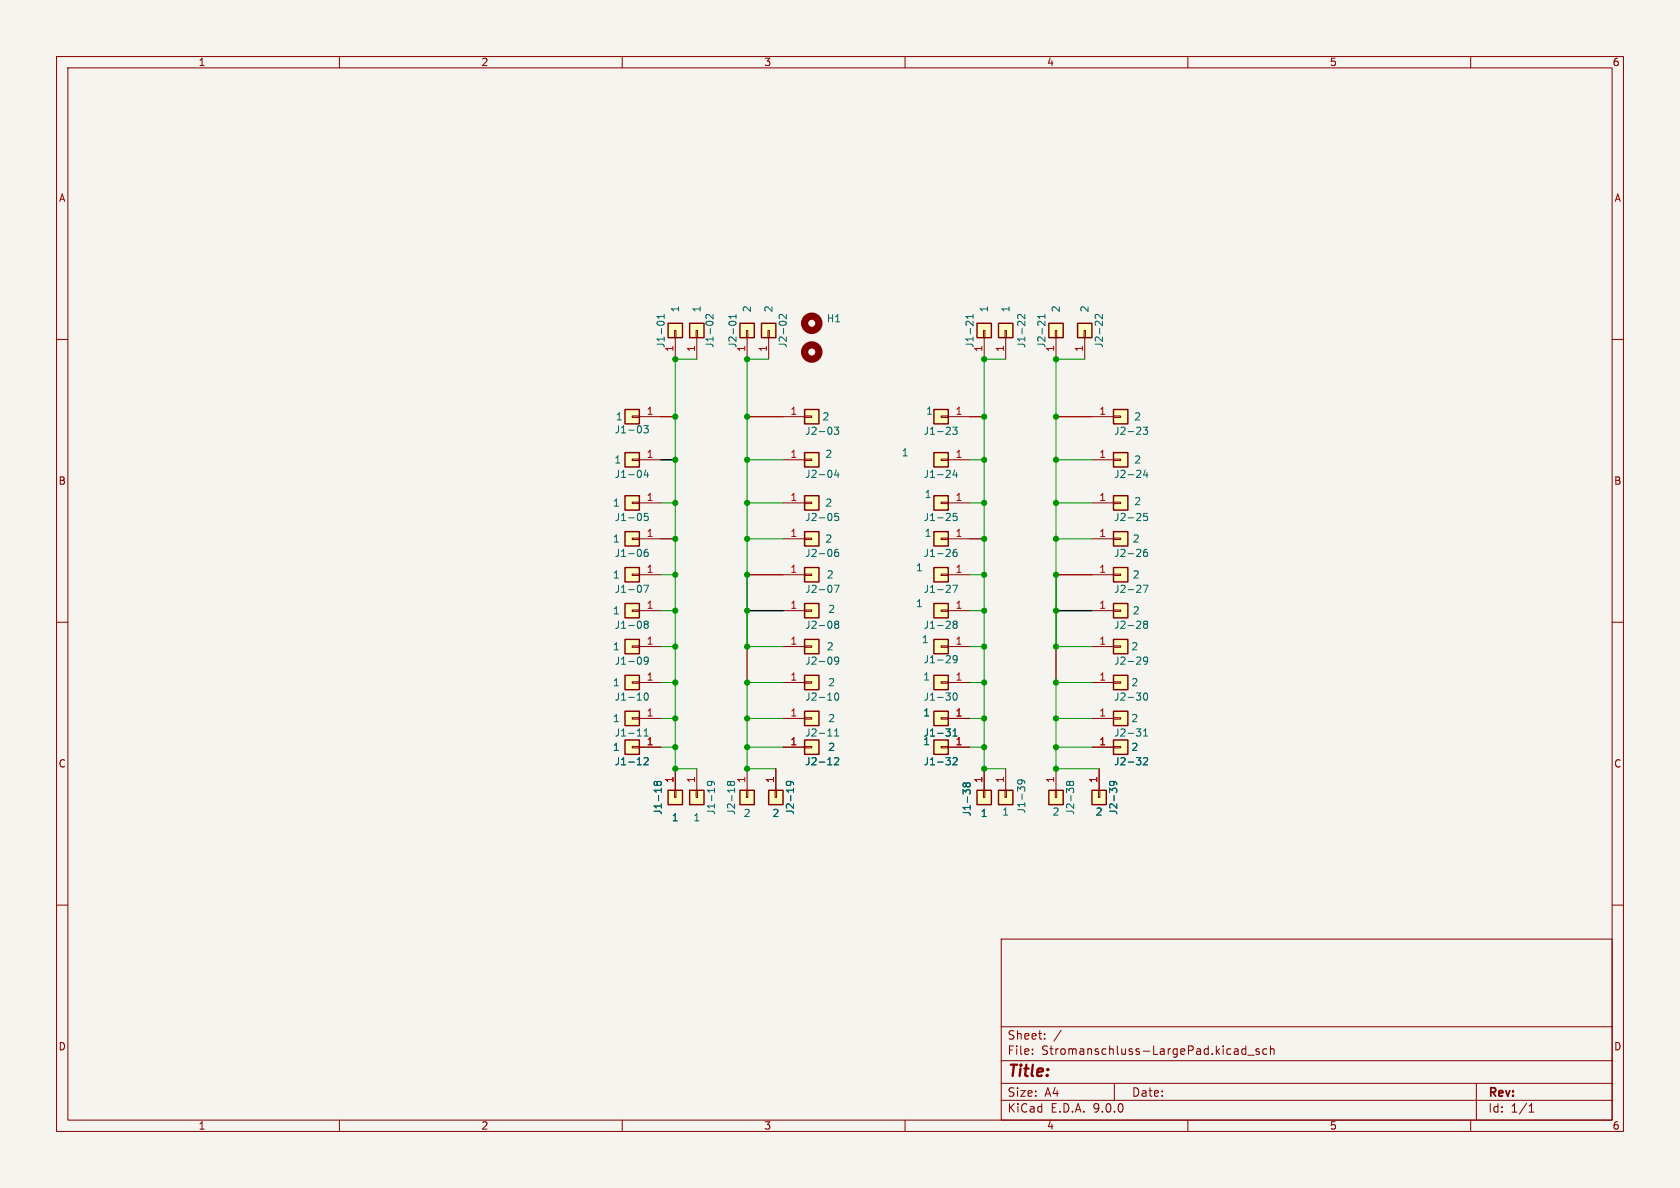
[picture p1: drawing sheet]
<svg xmlns="http://www.w3.org/2000/svg" width="297mm" height="210mm" viewBox="0 0 297 210" stroke-linecap="round" stroke-linejoin="round" font-family="sans-serif">
<defs><g id="words">
<text font-size="2.8" fill="#840000" x="178" y="190.9">Title:</text>
<g font-size="2.1" fill="#840000">
<text x="178" y="184">Sheet:</text>
<text x="178" y="186.7">File:</text>
<text x="184.1" y="186.7">Stromanschluss-LargePad.kicad_sch</text>
<text x="178" y="196.9">KiCad</text>
<text x="178" y="194.1">Size:</text>
<text x="184.7" y="194.1">A4</text>
<text x="185.7" y="196.9">E.D.A.</text>
<text x="193.3" y="196.9">9.0.0</text>
<text x="200" y="194.1">Date:</text>
<text x="263" y="194.3">Rev:</text>
<text x="263" y="196.9">Id:</text>
<text x="267.1" y="196.9">1/1</text>
</g>
<g font-size="1.8" fill="#840000">
<text x="35" y="11.9">1</text>
<text x="85" y="11.9">2</text>
<text x="135" y="11.9">3</text>
<text x="185" y="11.9">4</text>
<text x="235" y="11.9">5</text>
<text x="285" y="11.9">6</text>
<text x="10.3" y="35.9">A</text>
<text x="285.3" y="35.9">A</text>
<text x="10.3" y="85.9">B</text>
<text x="285.3" y="85.9">B</text>
<text x="10.3" y="135.9">C</text>
<text x="285.3" y="135.9">C</text>
<text x="10.3" y="185.9">D</text>
<text x="285.3" y="185.9">D</text>
<text x="35" y="199.9">1</text>
<text x="85" y="199.9">2</text>
<text x="135" y="199.9">3</text>
<text x="185" y="199.9">4</text>
<text x="235" y="199.9">5</text>
<text x="285" y="199.9">6</text>
</g>
<g font-size="1.8" fill="#006464">
<text x="120.2" y="55.3" transform="rotate(-90 120.2 55.3)">1</text>
<text x="124.1" y="55.3" transform="rotate(-90 124.1 55.3)">1</text>
<text x="132.9" y="55.3" transform="rotate(-90 132.9 55.3)">2</text>
<text x="136.8" y="55.3" transform="rotate(-90 136.8 55.3)">2</text>
<text x="146.1" y="57.2">H1</text>
<text x="174.9" y="55.3" transform="rotate(-90 174.9 55.3)">1</text>
<text x="178.7" y="55.3" transform="rotate(-90 178.7 55.3)">1</text>
<text x="187.6" y="55.3" transform="rotate(-90 187.6 55.3)">2</text>
<text x="192.6" y="55.3" transform="rotate(-90 192.6 55.3)">2</text>
<text x="117.7" y="61.6" transform="rotate(-90 117.7 61.6)">J1-01</text>
<text x="119.1" y="62.3" transform="rotate(-90 119.1 62.3)">1</text>
<text x="126.3" y="61.6" transform="rotate(-90 126.3 61.6)">J1-02</text>
<text x="130.4" y="61.6" transform="rotate(-90 130.4 61.6)">J2-01</text>
<text x="131.8" y="62.3" transform="rotate(-90 131.8 62.3)">1</text>
<text x="139.3" y="61.6" transform="rotate(-90 139.3 61.6)">J2-02</text>
<text x="172.3" y="61.6" transform="rotate(-90 172.3 61.6)">J1-21</text>
<text x="173.7" y="62.3" transform="rotate(-90 173.7 62.3)">1</text>
<text x="181.5" y="61.6" transform="rotate(-90 181.5 61.6)">J1-22</text>
<text x="185" y="61.6" transform="rotate(-90 185 61.6)">J2-21</text>
<text x="186.4" y="62.3" transform="rotate(-90 186.4 62.3)">1</text>
<text x="195.2" y="61.6" transform="rotate(-90 195.2 61.6)">J2-22</text>
<text x="108.6" y="76.8">J1-03</text>
<text x="108.8" y="74.5">1</text>
<text x="142.2" y="77.1">J2-03</text>
<text x="145.3" y="74.5">2</text>
<text x="163.2" y="77.1">J1-23</text>
<text x="163.6" y="73.5">1</text>
<text x="196.9" y="77.1">J2-23</text>
<text x="200.4" y="74.5">2</text>
<text x="108.5" y="82.1">1</text>
<text x="145.8" y="81.1">2</text>
<text x="159.3" y="80.9">1</text>
<text x="200.4" y="82.1">2</text>
<text x="108.3" y="89.8">1</text>
<text x="108.6" y="84.7">J1-04</text>
<text x="142.2" y="84.7">J2-04</text>
<text x="145.8" y="89.8">2</text>
<text x="163.2" y="84.7">J1-24</text>
<text x="163.4" y="88.2">1</text>
<text x="196.9" y="84.7">J2-24</text>
<text x="200.4" y="89.5">2</text>
<text x="108.6" y="92.3">J1-05</text>
<text x="142.2" y="92.3">J2-05</text>
<text x="163.2" y="92.3">J1-25</text>
<text x="163.4" y="95.1">1</text>
<text x="196.9" y="92.3">J2-25</text>
<text x="108.3" y="96.1">1</text>
<text x="108.6" y="98.7">J1-06</text>
<text x="142.2" y="98.7">J2-06</text>
<text x="145.8" y="96.1">2</text>
<text x="161.9" y="101.2">1</text>
<text x="163.2" y="98.7">J1-26</text>
<text x="196.9" y="98.7">J2-26</text>
<text x="200.2" y="96.1">2</text>
<text x="108.3" y="102.5">1</text>
<text x="108.6" y="105">J1-07</text>
<text x="142.2" y="105">J2-07</text>
<text x="146.1" y="102.5">2</text>
<text x="161.9" y="107.5">1</text>
<text x="163.2" y="105">J1-27</text>
<text x="196.9" y="105">J2-27</text>
<text x="200.2" y="102.5">2</text>
<text x="108.3" y="108.8">1</text>
<text x="108.6" y="111.4">J1-08</text>
<text x="142.2" y="111.4">J2-08</text>
<text x="146.3" y="108.6">2</text>
<text x="162.9" y="113.9">1</text>
<text x="163.2" y="111.4">J1-28</text>
<text x="196.9" y="111.4">J2-28</text>
<text x="200.2" y="108.8">2</text>
<text x="108.3" y="115.2">1</text>
<text x="108.6" y="117.7">J1-09</text>
<text x="142.2" y="117.7">J2-09</text>
<text x="146.1" y="115.2">2</text>
<text x="163.2" y="117.4">J1-29</text>
<text x="196.9" y="117.7">J2-29</text>
<text x="199.9" y="115.2">2</text>
<text x="108.3" y="121.5">1</text>
<text x="108.6" y="124.1">J1-10</text>
<text x="142.2" y="124.1">J2-10</text>
<text x="146.3" y="121.5">2</text>
<text x="163.1" y="120.5">1</text>
<text x="163.2" y="124.1">J1-30</text>
<text x="196.9" y="124.1">J2-30</text>
<text x="199.9" y="121.5">2</text>
<text x="108.3" y="127.9">1</text>
<text x="108.6" y="130.4">J1-11</text>
<text x="142.2" y="130.4">J2-11</text>
<text x="146.3" y="127.9">2</text>
<text x="163.1" y="131.9">1</text>
<text x="163.1" y="126.8">1</text>
<text x="163.2" y="130.4">J1-31</text>
<text x="196.9" y="130.4">J2-31</text>
<text x="199.9" y="127.9">2</text>
<text x="108.3" y="132.9">1</text>
<text x="108.6" y="135.5">J1-12</text>
<text x="142.2" y="135.5">J2-12</text>
<text x="146.3" y="132.9">2</text>
<text x="163.2" y="135.5">J1-32</text>
<text x="196.9" y="135.5">J2-32</text>
<text x="199.9" y="132.9">2</text>
<text x="181.5" y="143.9" transform="rotate(-90 181.5 143.9)">J1-39</text>
<text x="117.2" y="144.2" transform="rotate(-90 117.2 144.2)">J1-18</text>
<text x="118.7" y="145.4">1</text>
<text x="122.5" y="145.4">1</text>
<text x="126.6" y="144.2" transform="rotate(-90 126.6 144.2)">J1-19</text>
<text x="130.1" y="144.2" transform="rotate(-90 130.1 144.2)">J2-18</text>
<text x="131.4" y="144.6">2</text>
<text x="136.5" y="144.6">2</text>
<text x="140.6" y="144.2" transform="rotate(-90 140.6 144.2)">J2-19</text>
<text x="171.8" y="144.4" transform="rotate(-90 171.8 144.4)">J1-38</text>
<text x="173.3" y="144.6">1</text>
<text x="177.1" y="144.4">1</text>
<text x="186" y="144.4">2</text>
<text x="190.1" y="144.2" transform="rotate(-90 190.1 144.2)">J2-38</text>
<text x="193.6" y="144.4">2</text>
<text x="197.7" y="144.2" transform="rotate(-90 197.7 144.2)">J2-39</text>
</g>
<g font-size="1.8" fill="#a90000">
<text x="122.9" y="62.3" transform="rotate(-90 122.9 62.3)">1</text>
<text x="135.6" y="62.3" transform="rotate(-90 135.6 62.3)">1</text>
<text x="177.5" y="62.3" transform="rotate(-90 177.5 62.3)">1</text>
<text x="191.5" y="62.3" transform="rotate(-90 191.5 62.3)">1</text>
<text x="114.2" y="73.4">1</text>
<text x="139.6" y="73.4">1</text>
<text x="168.8" y="73.4">1</text>
<text x="194.2" y="73.4">1</text>
<text x="114.2" y="81">1</text>
<text x="139.6" y="81">1</text>
<text x="168.8" y="81">1</text>
<text x="194.2" y="81">1</text>
<text x="114.2" y="88.6">1</text>
<text x="139.6" y="88.6">1</text>
<text x="168.8" y="88.6">1</text>
<text x="194.2" y="88.6">1</text>
<text x="114.2" y="95">1</text>
<text x="139.6" y="95">1</text>
<text x="168.8" y="95">1</text>
<text x="194.2" y="95">1</text>
<text x="114.2" y="101.3">1</text>
<text x="139.6" y="101.3">1</text>
<text x="168.8" y="101.3">1</text>
<text x="194.2" y="101.3">1</text>
<text x="114.2" y="107.7">1</text>
<text x="139.6" y="107.7">1</text>
<text x="168.8" y="107.7">1</text>
<text x="194.2" y="107.7">1</text>
<text x="114.2" y="114">1</text>
<text x="139.6" y="114">1</text>
<text x="168.8" y="114">1</text>
<text x="194.2" y="114">1</text>
<text x="114.2" y="120.4">1</text>
<text x="139.6" y="120.4">1</text>
<text x="168.8" y="120.4">1</text>
<text x="194.2" y="120.4">1</text>
<text x="114.2" y="131.8">1</text>
<text x="114.2" y="126.7">1</text>
<text x="139.6" y="126.7">1</text>
<text x="139.6" y="131.8">1</text>
<text x="168.8" y="131.8">1</text>
<text x="168.8" y="126.7">1</text>
<text x="194.2" y="131.8">1</text>
<text x="194.2" y="126.7">1</text>
<text x="119.1" y="138.5" transform="rotate(-90 119.1 138.5)">1</text>
<text x="122.9" y="138.5" transform="rotate(-90 122.9 138.5)">1</text>
<text x="131.8" y="138.5" transform="rotate(-90 131.8 138.5)">1</text>
<text x="136.9" y="138.5" transform="rotate(-90 136.9 138.5)">1</text>
<text x="173.7" y="138.5" transform="rotate(-90 173.7 138.5)">1</text>
<text x="177.5" y="138.5" transform="rotate(-90 177.5 138.5)">1</text>
<text x="186.4" y="138.5" transform="rotate(-90 186.4 138.5)">1</text>
<text x="194.1" y="138.5" transform="rotate(-90 194.1 138.5)">1</text>
</g>
</g></defs>
<path d="M0 0h297v210h-297z" fill="#f5f4ef" stroke="#f5f4ef" stroke-width=".18"/>
<g fill="none" stroke="#840000" stroke-width=".18">
<path d="M10 10h277v190h-277zM12 12h273v186h-273zM60 10v2M110 10v2M160 10v2M210 10v2M260 10v2M10 60h2M285 60h2M10 110h2M285 110h2M10 160h2"/>
<path d="M177 166h108v32h-108zM285 160h2M60 198v2M110 198v2M160 198v2M177 194.5h108M177 191.5h108M177 187.5h108M177 181.5h108M182.5 186.3v.1M182.5 185.5v.1M184.7 183.6v.1"/>
<path d="M184.7 182.8v.1M187.6 182.1l-1.3 2M197 191.5v3M210 198v2M220.2 184.9v1.5M220.2 185.5l-.4-.1-.3 .3v.4l.2 .2h.5M220.6 186.5h1.1M222.6 185.5l-.4-.1-.2 .2 .1 .2 .5 .2v.3h-.6M224 185.5l-.5-.1-.3 .3v.4l.2 .2h.6M224.6 185.5l.2-.1 .4 .1v.9M224.6 184.9v1.5M260 198v2"/>
<path d="M261 191.5v6.5M270.3 196.6h.9M270.3 195.5l.4-.4v1.5"/>
</g>
<path d="M185.4 139.7h2.6v2.5h-2.6z" fill="#ffffc2"/>
<path d="M185.4 139.7h2.6v2.5h-2.6z" fill="none" stroke="#840000" stroke-width=".25"/>
<path d="M186.6 139.7h.2v1.3h-.2zM186.7 135.9v3.8" fill="none" stroke="#840000" stroke-width=".18"/>
<path d="M189.1 138.4l-.3-.3-.3 .3v.2l.3 .3 .3-.3M189.1 138.4l.2-.3 .4 .1 .1 .2-.1 .3-.1 .2-.4-.1-.1-.2M189.1 138.4v.2" fill="none" stroke="#006464" stroke-width=".18"/>
<path d="M110.5 80h2.5v2.6h-2.5z" fill="#ffffc2"/>
<path d="M110.5 80h2.5v2.6h-2.5z" fill="none" stroke="#840000" stroke-width=".25"/>
<path d="M111.8 81.2h1.2v.2h-1.2zM113 81.3h3.8" fill="none" stroke="#840000" stroke-width=".18"/>
<path d="M114.2 83.1l-.3 .9h.8M114.5 83.6v.8" fill="none" stroke="#006464" stroke-width=".18"/>
<path d="M110.5 94h2.5v2.5h-2.5z" fill="#ffffc2"/>
<path d="M110.5 94h2.5v2.5h-2.5z" fill="none" stroke="#840000" stroke-width=".25"/>
<path d="M111.8 95.1h1.2v.3h-1.2zM113 95.3h3.8" fill="none" stroke="#840000" stroke-width=".18"/>
<path d="M114.5 97.1l-.4 .1a.86 .86 0 0 0 0 1.2l.4-.2 .1-.4-.2-.2h-.3l-.2 .2" fill="none" stroke="#006464" stroke-width=".18"/>
<path d="M110.5 87.6h2.5v2.6h-2.5z" fill="#ffffc2"/>
<path d="M110.5 87.6h2.5v2.6h-2.5z" fill="none" stroke="#840000" stroke-width=".25"/>
<path d="M111.8 88.8h1.2v.2h-1.2zM113 88.9h3.8" fill="none" stroke="#840000" stroke-width=".18"/>
<path d="M114.5 90.7h-.6v.7l.2-.2 .4 .1 .1 .2-.1 .4-.1 .1-.5-.1" fill="none" stroke="#006464" stroke-width=".18"/>
<path d="M165.1 87.6h2.5v2.6h-2.5z" fill="#ffffc2"/>
<path d="M165.1 87.6h2.5v2.6h-2.5z" fill="none" stroke="#840000" stroke-width=".25"/>
<path d="M166.4 88.8h1.2v.2h-1.2zM167.6 88.9h3.8" fill="none" stroke="#840000" stroke-width=".18"/>
<path d="M169.2 90.7h-.7v.7l.2-.2 .4 .1 .1 .2v.4l-.2 .1-.5-.1" fill="none" stroke="#006464" stroke-width=".18"/>
<path d="M110.5 72.4h2.5v2.5h-2.5z" fill="#ffffc2"/>
<path d="M110.5 72.4h2.5v2.5h-2.5z" fill="none" stroke="#840000" stroke-width=".25"/>
<path d="M111.8 73.5h1.2v.3h-1.2zM113 73.7h3.8" fill="none" stroke="#840000" stroke-width=".18"/>
<path d="M113.8 75.3h.8l-.4 .4 .3 .2v.5l-.1 .1-.6-.1" fill="none" stroke="#006464" stroke-width=".18"/>
<path d="M110.5 130.8h2.5v2.6h-2.5z" fill="#ffffc2"/>
<path d="M110.5 130.8h2.5v2.6h-2.5z" fill="none" stroke="#840000" stroke-width=".25"/>
<path d="M111.8 132h1.2v.2h-1.2zM113 132.1h3.8" fill="none" stroke="#840000" stroke-width=".18"/>
<path d="M113.9 134.1l.5-.2 .2 .4-.8 .9h.8" fill="none" stroke="#006464" stroke-width=".18"/>
<path d="M110.5 125.7h2.5v2.6h-2.5z" fill="#ffffc2"/>
<path d="M110.5 125.7h2.5v2.6h-2.5z" fill="none" stroke="#840000" stroke-width=".25"/>
<path d="M111.8 126.9h1.2v.2h-1.2zM113 127h3.8" fill="none" stroke="#840000" stroke-width=".18"/>
<path d="M112.7 130.1h.7M113.9 129.2l.3-.4v1.3" fill="none" stroke="#006464" stroke-width=".18"/>
<path d="M193 139.7h2.6v2.5h-2.6z" fill="#ffffc2"/>
<path d="M193 139.7h2.6v2.5h-2.6z" fill="none" stroke="#840000" stroke-width=".25"/>
<path d="M194.2 139.7h.2v1.3h-.2zM194.3 135.9v3.8" fill="none" stroke="#840000" stroke-width=".18"/>
<path d="M196.7 138.1l.2 .3v.2l-.2 .3-.5-.2v-.3l.1-.2a.84 .84 0 0 1 1.1 .3v.2" fill="none" stroke="#006464" stroke-width=".18"/>
<path d="M165.1 106.7h2.5v2.5h-2.5z" fill="#ffffc2"/>
<path d="M165.1 106.7h2.5v2.5h-2.5z" fill="none" stroke="#840000" stroke-width=".25"/>
<path d="M166.4 107.8h1.2v.3h-1.2zM167.6 108h3.8" fill="none" stroke="#840000" stroke-width=".18"/>
<path d="M168.7 110.3l-.2-.2 .2-.3h.3l.2 .2-.2 .3M168.7 110.3l-.2 .3v.3l.2 .2 .4-.1 .1-.2v-.2l-.2-.3M168.7 110.3h.3" fill="none" stroke="#006464" stroke-width=".18"/>
<path d="M130.8 139.7h2.5v2.5h-2.5z" fill="#ffffc2"/>
<path d="M130.8 139.7h2.5v2.5h-2.5z" fill="none" stroke="#840000" stroke-width=".25"/>
<path d="M132 139.7h.2v1.3h-.2zM132.1 135.9v3.8" fill="none" stroke="#840000" stroke-width=".18"/>
<path d="M129.1 138.4l-.2-.3-.3 .3v.2l.2 .3 .3-.3M129.1 138.4l.3-.3h.2l.3 .3-.1 .3-.2 .2-.3-.1-.2-.2M129.1 138.4v.2" fill="none" stroke="#006464" stroke-width=".18"/>
<path d="M135.9 139.7h2.5v2.5h-2.5z" fill="#ffffc2"/>
<path d="M135.9 139.7h2.5v2.5h-2.5z" fill="none" stroke="#840000" stroke-width=".25"/>
<path d="M137 139.7h.3v1.3h-.3zM137.2 135.9v3.8" fill="none" stroke="#840000" stroke-width=".18"/>
<path d="M139.6 138.1l.2 .3-.1 .3-.1 .2-.5-.2-.1-.3 .1-.2a.84 .84 0 0 1 1.2 .3v.2" fill="none" stroke="#006464" stroke-width=".18"/>
<path d="M176.5 139.7h2.6v2.5h-2.6z" fill="#ffffc2"/>
<path d="M176.5 139.7h2.6v2.5h-2.6z" fill="none" stroke="#840000" stroke-width=".25"/>
<path d="M177.7 139.7h.2v1.3h-.2zM177.8 135.9v3.8" fill="none" stroke="#840000" stroke-width=".18"/>
<path d="M180.4 137.9l.3 .2v.3l-.3 .2-.4-.1-.1-.4 .1-.2a.84 .84 0 0 1 1.2 .3v.3" fill="none" stroke="#006464" stroke-width=".18"/>
<path d="M172.7 139.7h2.6v2.5h-2.6z" fill="#ffffc2"/>
<path d="M172.7 139.7h2.6v2.5h-2.6z" fill="none" stroke="#840000" stroke-width=".25"/>
<path d="M173.9 139.7h.2v1.3h-.2zM174 135.9v3.8" fill="none" stroke="#840000" stroke-width=".18"/>
<path d="M170.8 138.6l-.2-.2-.3 .2v.3l.2 .2 .3-.2M170.8 138.6l.2-.2h.4l.1 .2v.4l-.2 .1-.4-.1-.1-.1M170.8 138.6v.3" fill="none" stroke="#006464" stroke-width=".18"/>
<path d="M165.1 130.8h2.5v2.6h-2.5z" fill="#ffffc2"/>
<path d="M165.1 130.8h2.5v2.6h-2.5z" fill="none" stroke="#840000" stroke-width=".25"/>
<path d="M166.4 132h1.2v.2h-1.2zM167.6 132.1h3.8" fill="none" stroke="#840000" stroke-width=".18"/>
<path d="M168.5 134.1l.5-.2 .2 .4-.8 .9h.8" fill="none" stroke="#006464" stroke-width=".18"/>
<path d="M196.8 113h2.6v2.6h-2.6z" fill="#ffffc2"/>
<path d="M196.8 113h2.6v2.6h-2.6z" fill="none" stroke="#840000" stroke-width=".25"/>
<path d="M193 114.3h3.8M196.8 114.2h1.3v.2h-1.3z" fill="none" stroke="#840000" stroke-width=".18"/>
<path d="M202.9 116.7l-.3 .2h-.3l-.1-.2 .1-.5 .3-.1 .2 .2a.84 .84 0 0 1-.3 1.1h-.2" fill="none" stroke="#006464" stroke-width=".18"/>
<path d="M196.8 130.8h2.6v2.6h-2.6z" fill="#ffffc2"/>
<path d="M196.8 130.8h2.6v2.6h-2.6z" fill="none" stroke="#840000" stroke-width=".25"/>
<path d="M193 132.1h3.8M196.8 132h1.3v.2h-1.3z" fill="none" stroke="#840000" stroke-width=".18"/>
<path d="M202.2 134.1l.4-.2 .3 .4-.8 .9h.8" fill="none" stroke="#006464" stroke-width=".18"/>
<path d="M196.8 119.4h2.6v2.5h-2.6z" fill="#ffffc2"/>
<path d="M196.8 119.4h2.6v2.5h-2.6z" fill="none" stroke="#840000" stroke-width=".25"/>
<path d="M193 120.7h3.8M196.8 120.5h1.3v.3h-1.3z" fill="none" stroke="#840000" stroke-width=".18"/>
<path d="M202.3 122.6l.2-.1a.68 .68 0 0 1 .4 .6 .68 .68 0 0 1-.4 .7l-.2-.2-.1-.3z" fill="none" stroke="#006464" stroke-width=".18"/>
<path d="M142.2 87.6h2.6v2.6h-2.6z" fill="#ffffc2"/>
<path d="M142.2 87.6h2.6v2.6h-2.6z" fill="none" stroke="#840000" stroke-width=".25"/>
<path d="M138.4 88.9h3.8M142.2 88.8h1.3v.2h-1.3z" fill="none" stroke="#840000" stroke-width=".18"/>
<path d="M148.2 90.7h-.6v.7l.1-.2 .5 .1 .1 .2-.1 .4-.2 .1-.4-.1" fill="none" stroke="#006464" stroke-width=".18"/>
<path d="M196.8 87.6h2.6v2.6h-2.6z" fill="#ffffc2"/>
<path d="M196.8 87.6h2.6v2.6h-2.6z" fill="none" stroke="#840000" stroke-width=".25"/>
<path d="M193 88.9h3.8M196.8 88.8h1.3v.2h-1.3z" fill="none" stroke="#840000" stroke-width=".18"/>
<path d="M202.8 90.7h-.6v.7l.1-.2 .5 .1 .1 .2-.1 .4-.2 .1-.4-.1" fill="none" stroke="#006464" stroke-width=".18"/>
<circle cx="143.5" cy="62.2" r="1.27" fill="none" stroke="#840000" stroke-width="1.3"/>
<path d="M130.8 57.2h2.5v2.5h-2.5z" fill="#ffffc2"/>
<path d="M130.8 57.2h2.5v2.5h-2.5z" fill="none" stroke="#840000" stroke-width=".25"/>
<path d="M132 58.4h.2v1.3h-.2zM132.1 59.7v3.8" fill="none" stroke="#840000" stroke-width=".18"/>
<path d="M128.9 57l.4-.2 .8 .2M130.1 55.6v.7M130.1 55.9h-1.3l.4 .4" fill="none" stroke="#006464" stroke-width=".18"/>
<path d="M196.8 100.3h2.6v2.6h-2.6z" fill="#ffffc2"/>
<path d="M196.8 100.3h2.6v2.6h-2.6z" fill="none" stroke="#840000" stroke-width=".25"/>
<path d="M193 101.6h3.8M196.8 101.5h1.3v.2h-1.3z" fill="none" stroke="#840000" stroke-width=".18"/>
<path d="M202.1 103.4h.8l-.5 1.3" fill="none" stroke="#006464" stroke-width=".18"/>
<path d="M134.6 57.2h2.6v2.5h-2.6z" fill="#ffffc2"/>
<path d="M134.6 57.2h2.6v2.5h-2.6z" fill="none" stroke="#840000" stroke-width=".25"/>
<path d="M135.8 58.4h.2v1.3h-.2zM135.9 59.7v3.8" fill="none" stroke="#840000" stroke-width=".18"/>
<path d="M139 55.6v.8l-.9-.8-.4 .2 .2 .5" fill="none" stroke="#006464" stroke-width=".18"/>
<circle cx="143.5" cy="57.1" r="1.27" fill="none" stroke="#840000" stroke-width="1.3"/>
<path d="M142.2 80h2.6v2.6h-2.6z" fill="#ffffc2"/>
<path d="M142.2 80h2.6v2.6h-2.6z" fill="none" stroke="#840000" stroke-width=".25"/>
<path d="M138.4 81.3h3.8M142.2 81.2h1.3v.2h-1.3z" fill="none" stroke="#840000" stroke-width=".18"/>
<path d="M147.9 83.1l-.3 .9h.7M148.2 83.6v.8" fill="none" stroke="#006464" stroke-width=".18"/>
<path d="M142.2 94h2.6v2.5h-2.6z" fill="#ffffc2"/>
<path d="M142.2 94h2.6v2.5h-2.6z" fill="none" stroke="#840000" stroke-width=".25"/>
<path d="M138.4 95.3h3.8M142.2 95.1h1.3v.3h-1.3z" fill="none" stroke="#840000" stroke-width=".18"/>
<path d="M148.2 97.1l-.4 .1a.86 .86 0 0 0 0 1.2l.4-.2 .1-.4-.3-.2h-.2l-.2 .2" fill="none" stroke="#006464" stroke-width=".18"/>
<path d="M165.1 80h2.5v2.6h-2.5z" fill="#ffffc2"/>
<path d="M165.1 80h2.5v2.6h-2.5z" fill="none" stroke="#840000" stroke-width=".25"/>
<path d="M166.4 81.2h1.2v.2h-1.2zM167.6 81.3h3.8" fill="none" stroke="#840000" stroke-width=".18"/>
<path d="M168.8 83.1l-.3 .9h.8M169.1 83.6v.8" fill="none" stroke="#006464" stroke-width=".18"/>
<path d="M196.8 94h2.6v2.5h-2.6z" fill="#ffffc2"/>
<path d="M196.8 94h2.6v2.5h-2.6z" fill="none" stroke="#840000" stroke-width=".25"/>
<path d="M193 95.3h3.8M196.8 95.1h1.3v.3h-1.3z" fill="none" stroke="#840000" stroke-width=".18"/>
<path d="M202.8 97.1l-.4 .1a.86 .86 0 0 0 0 1.2l.4-.2 .1-.4-.3-.2h-.2l-.2 .2" fill="none" stroke="#006464" stroke-width=".18"/>
<path d="M196.8 106.7h2.6v2.5h-2.6z" fill="#ffffc2"/>
<path d="M196.8 106.7h2.6v2.5h-2.6z" fill="none" stroke="#840000" stroke-width=".25"/>
<path d="M193 108h3.8M196.8 107.8h1.3v.3h-1.3z" fill="none" stroke="#840000" stroke-width=".18"/>
<path d="M202.4 110.3l-.2-.2 .2-.3h.2l.3 .2-.3 .3M202.4 110.3l-.2 .3v.3l.2 .2 .4-.1 .1-.2v-.2l-.3-.3M202.4 110.3h.2" fill="none" stroke="#006464" stroke-width=".18"/>
<path d="M121.9 57.2h2.6v2.5h-2.6z" fill="#ffffc2"/>
<path d="M121.9 57.2h2.6v2.5h-2.6z" fill="none" stroke="#840000" stroke-width=".25"/>
<path d="M123.1 58.4h.2v1.3h-.2zM123.2 59.7v3.8" fill="none" stroke="#840000" stroke-width=".18"/>
<path d="M126.1 55.6v.8l-1-.8-.3 .2 .1 .5" fill="none" stroke="#006464" stroke-width=".18"/>
<path d="M118.1 57.2h2.5v2.5h-2.5z" fill="#ffffc2"/>
<path d="M118.1 57.2h2.5v2.5h-2.5z" fill="none" stroke="#840000" stroke-width=".25"/>
<path d="M119.3 58.4h.2v1.3h-.2zM119.4 59.7v3.8" fill="none" stroke="#840000" stroke-width=".18"/>
<path d="M116.2 57l.4-.2 .8 .2M117.4 55.6v.7M117.4 55.9h-1.3l.4 .4" fill="none" stroke="#006464" stroke-width=".18"/>
<path d="M165.1 100.3h2.5v2.6h-2.5z" fill="#ffffc2"/>
<path d="M165.1 100.3h2.5v2.6h-2.5z" fill="none" stroke="#840000" stroke-width=".25"/>
<path d="M166.4 101.5h1.2v.2h-1.2zM167.6 101.6h3.8" fill="none" stroke="#840000" stroke-width=".18"/>
<path d="M168.4 103.4h.9l-.6 1.3" fill="none" stroke="#006464" stroke-width=".18"/>
<path d="M165.1 94h2.5v2.5h-2.5z" fill="#ffffc2"/>
<path d="M165.1 94h2.5v2.5h-2.5z" fill="none" stroke="#840000" stroke-width=".25"/>
<path d="M166.4 95.1h1.2v.3h-1.2zM167.6 95.3h3.8" fill="none" stroke="#840000" stroke-width=".18"/>
<path d="M169.1 97.1l-.4 .1a.86 .86 0 0 0 0 1.2l.5-.2v-.4l-.2-.2h-.3l-.2 .2" fill="none" stroke="#006464" stroke-width=".18"/>
<path d="M165.1 113h2.5v2.6h-2.5z" fill="#ffffc2"/>
<path d="M165.1 113h2.5v2.6h-2.5z" fill="none" stroke="#840000" stroke-width=".25"/>
<path d="M166.4 114.2h1.2v.2h-1.2zM167.6 114.3h3.8" fill="none" stroke="#840000" stroke-width=".18"/>
<path d="M169.2 116.4l-.2 .3-.4-.1-.1-.2 .1-.4 .4-.1 .2 .1a.84 .84 0 0 1-.4 1.2h-.2" fill="none" stroke="#006464" stroke-width=".18"/>
<path d="M142.2 72.4h2.6v2.5h-2.6z" fill="#ffffc2"/>
<path d="M142.2 72.4h2.6v2.5h-2.6z" fill="none" stroke="#840000" stroke-width=".25"/>
<path d="M138.4 73.7h3.8M142.2 73.5h1.3v.3h-1.3z" fill="none" stroke="#840000" stroke-width=".18"/>
<path d="M147.5 75.5h.8l-.4 .5 .3 .1v.6l-.2 .1-.5-.1" fill="none" stroke="#006464" stroke-width=".18"/>
<path d="M110.5 113h2.5v2.6h-2.5z" fill="#ffffc2"/>
<path d="M110.5 113h2.5v2.6h-2.5z" fill="none" stroke="#840000" stroke-width=".25"/>
<path d="M111.8 114.2h1.2v.2h-1.2zM113 114.3h3.8" fill="none" stroke="#840000" stroke-width=".18"/>
<path d="M114.6 116.7l-.2 .2h-.4l-.1-.2 .1-.5 .4-.1 .1 .2a.84 .84 0 0 1-.3 1.1h-.2" fill="none" stroke="#006464" stroke-width=".18"/>
<path d="M176.5 57.2h2.6v2.5h-2.6z" fill="#ffffc2"/>
<path d="M176.5 57.2h2.6v2.5h-2.6z" fill="none" stroke="#840000" stroke-width=".25"/>
<path d="M177.7 58.4h.2v1.3h-.2zM177.8 59.7v3.8" fill="none" stroke="#840000" stroke-width=".18"/>
<path d="M181.2 55.6v.8l-.9-.8-.4 .2 .1 .5" fill="none" stroke="#006464" stroke-width=".18"/>
<path d="M142.2 106.7h2.6v2.5h-2.6z" fill="#ffffc2"/>
<path d="M142.2 106.7h2.6v2.5h-2.6z" fill="none" stroke="#840000" stroke-width=".25"/>
<path d="M138.4 108h3.8M142.2 107.8h1.3v.3h-1.3z" fill="none" stroke="#840000" stroke-width=".18"/>
<path d="M147.8 110.3l-.2-.2 .2-.3h.2l.3 .2-.3 .3M147.8 110.3l-.2 .3v.3l.2 .2 .4-.1 .1-.2v-.2l-.3-.3M147.8 110.3h.2" fill="none" stroke="#006464" stroke-width=".18"/>
<path d="M142.2 100.3h2.6v2.6h-2.6z" fill="#ffffc2"/>
<path d="M142.2 100.3h2.6v2.6h-2.6z" fill="none" stroke="#840000" stroke-width=".25"/>
<path d="M138.4 101.6h3.8M142.2 101.5h1.3v.2h-1.3z" fill="none" stroke="#840000" stroke-width=".18"/>
<path d="M147.5 103.4h.8l-.5 1.3" fill="none" stroke="#006464" stroke-width=".18"/>
<path d="M142.2 119.4h2.6v2.5h-2.6z" fill="#ffffc2"/>
<path d="M142.2 119.4h2.6v2.5h-2.6z" fill="none" stroke="#840000" stroke-width=".25"/>
<path d="M138.4 120.7h3.8M142.2 120.5h1.3v.3h-1.3z" fill="none" stroke="#840000" stroke-width=".18"/>
<path d="M147.7 122.6l.2-.1a.68 .68 0 0 1 .4 .6 .68 .68 0 0 1-.4 .7l-.2-.2-.1-.3z" fill="none" stroke="#006464" stroke-width=".18"/>
<path d="M142.2 113h2.6v2.6h-2.6z" fill="#ffffc2"/>
<path d="M142.2 113h2.6v2.6h-2.6z" fill="none" stroke="#840000" stroke-width=".25"/>
<path d="M138.4 114.3h3.8M142.2 114.2h1.3v.2h-1.3z" fill="none" stroke="#840000" stroke-width=".18"/>
<path d="M148.3 116.7l-.3 .2h-.3l-.1-.2 .1-.5 .3-.1 .2 .2a.84 .84 0 0 1-.3 1.1h-.2" fill="none" stroke="#006464" stroke-width=".18"/>
<path d="M190.5 57.2h2.5v2.5h-2.5z" fill="#ffffc2"/>
<path d="M190.5 57.2h2.5v2.5h-2.5z" fill="none" stroke="#840000" stroke-width=".25"/>
<path d="M191.6 58.4h.3v1.3h-.3zM191.8 59.7v3.8" fill="none" stroke="#840000" stroke-width=".18"/>
<path d="M194.9 55.6v.8l-.9-.8-.4 .2 .1 .5" fill="none" stroke="#006464" stroke-width=".18"/>
<path d="M172.7 57.2h2.6v2.5h-2.6z" fill="#ffffc2"/>
<path d="M172.7 57.2h2.6v2.5h-2.6z" fill="none" stroke="#840000" stroke-width=".25"/>
<path d="M173.9 58.4h.2v1.3h-.2zM174 59.7v3.8" fill="none" stroke="#840000" stroke-width=".18"/>
<path d="M172 56.8v.8l-.7-.8h-.3l-.2 .2M172 55.6v.7M172 55.9h-1.2l.3 .4" fill="none" stroke="#006464" stroke-width=".18"/>
<path d="M196.8 72.4h2.6v2.5h-2.6z" fill="#ffffc2"/>
<path d="M196.8 72.4h2.6v2.5h-2.6z" fill="none" stroke="#840000" stroke-width=".25"/>
<path d="M193 73.7h3.8M196.8 73.5h1.3v.3h-1.3z" fill="none" stroke="#840000" stroke-width=".18"/>
<path d="M202.1 75.5h.8l-.4 .5 .3 .1v.6l-.2 .1-.5-.1" fill="none" stroke="#006464" stroke-width=".18"/>
<path d="M165.1 72.4h2.5v2.5h-2.5z" fill="#ffffc2"/>
<path d="M165.1 72.4h2.5v2.5h-2.5z" fill="none" stroke="#840000" stroke-width=".25"/>
<path d="M166.4 73.5h1.2v.3h-1.2zM167.6 73.7h3.8" fill="none" stroke="#840000" stroke-width=".18"/>
<path d="M168.4 75.5h.8l-.4 .5 .4 .1v.6l-.2 .1-.6-.1" fill="none" stroke="#006464" stroke-width=".18"/>
<path d="M118.1 139.7h2.5v2.5h-2.5z" fill="#ffffc2"/>
<path d="M118.1 139.7h2.5v2.5h-2.5z" fill="none" stroke="#840000" stroke-width=".25"/>
<path d="M119.3 139.7h.2v1.3h-.2zM119.4 135.9v3.8" fill="none" stroke="#840000" stroke-width=".18"/>
<path d="M116.2 138.4l-.3-.3-.3 .3v.2l.3 .3 .3-.3M116.2 138.4l.2-.3h.3l.2 .3v.3l-.2 .2-.4-.1-.1-.2M116.2 138.4v.2" fill="none" stroke="#006464" stroke-width=".18"/>
<path d="M121.9 139.7h2.6v2.5h-2.6z" fill="#ffffc2"/>
<path d="M121.9 139.7h2.6v2.5h-2.6z" fill="none" stroke="#840000" stroke-width=".25"/>
<path d="M123.1 139.7h.2v1.3h-.2zM123.2 135.9v3.8" fill="none" stroke="#840000" stroke-width=".18"/>
<path d="M125.6 138.1l.2 .3v.3l-.2 .2-.5-.2-.1-.3 .2-.2a.84 .84 0 0 1 1.1 .3v.2" fill="none" stroke="#006464" stroke-width=".18"/>
<path d="M165.1 119.4h2.5v2.5h-2.5z" fill="#ffffc2"/>
<path d="M165.1 119.4h2.5v2.5h-2.5z" fill="none" stroke="#840000" stroke-width=".25"/>
<path d="M166.4 120.5h1.2v.3h-1.2zM167.6 120.7h3.8" fill="none" stroke="#840000" stroke-width=".18"/>
<path d="M168.6 122.6l.2-.1a.68 .68 0 0 1 .4 .6 .68 .68 0 0 1-.4 .7l-.2-.2-.1-.3z" fill="none" stroke="#006464" stroke-width=".18"/>
<path d="M165.1 125.7h2.5v2.6h-2.5z" fill="#ffffc2"/>
<path d="M165.1 125.7h2.5v2.6h-2.5z" fill="none" stroke="#840000" stroke-width=".25"/>
<path d="M166.4 126.9h1.2v.2h-1.2zM167.6 127h3.8" fill="none" stroke="#840000" stroke-width=".18"/>
<path d="M167.2 128.8h.8l-.4 .5M167.8 129.3l.2 .3v.3l-.2 .2M168.5 129.2l.3-.4v1.3" fill="none" stroke="#006464" stroke-width=".18"/>
<path d="M110.5 119.4h2.5v2.5h-2.5z" fill="#ffffc2"/>
<path d="M110.5 119.4h2.5v2.5h-2.5z" fill="none" stroke="#840000" stroke-width=".25"/>
<path d="M111.8 120.5h1.2v.3h-1.2zM113 120.7h3.8" fill="none" stroke="#840000" stroke-width=".18"/>
<path d="M114 122.6l.2-.1a.68 .68 0 0 1 .4 .6 .68 .68 0 0 1-.4 .7l-.2-.2-.1-.3z" fill="none" stroke="#006464" stroke-width=".18"/>
<path d="M196.8 125.7h2.6v2.6h-2.6z" fill="#ffffc2"/>
<path d="M196.8 125.7h2.6v2.6h-2.6z" fill="none" stroke="#840000" stroke-width=".25"/>
<path d="M193 127h3.8M196.8 126.9h1.3v.2h-1.3z" fill="none" stroke="#840000" stroke-width=".18"/>
<path d="M200.9 128.8h.8l-.4 .5M201.4 129.3l.3 .3v.3l-.3 .2M202.2 130.1h.7M202.2 129.2l.3-.4v1.3" fill="none" stroke="#006464" stroke-width=".18"/>
<path d="M196.8 80h2.6v2.6h-2.6z" fill="#ffffc2"/>
<path d="M196.8 80h2.6v2.6h-2.6z" fill="none" stroke="#840000" stroke-width=".25"/>
<path d="M193 81.3h3.8M196.8 81.2h1.3v.2h-1.3z" fill="none" stroke="#840000" stroke-width=".18"/>
<path d="M202.5 83.1l-.3 .9h.7M202.8 83.6v.8" fill="none" stroke="#006464" stroke-width=".18"/>
<path d="M110.5 106.7h2.5v2.5h-2.5z" fill="#ffffc2"/>
<path d="M110.5 106.7h2.5v2.5h-2.5z" fill="none" stroke="#840000" stroke-width=".25"/>
<path d="M111.8 107.8h1.2v.3h-1.2zM113 108h3.8" fill="none" stroke="#840000" stroke-width=".18"/>
<path d="M114.1 110.3l-.2-.2 .2-.3h.3l.2 .2-.2 .3M114.1 110.3l-.2 .3v.3l.2 .2 .4-.1 .1-.2v-.2l-.2-.3M114.1 110.3h.3" fill="none" stroke="#006464" stroke-width=".18"/>
<path d="M142.2 125.7h2.6v2.6h-2.6z" fill="#ffffc2"/>
<path d="M142.2 125.7h2.6v2.6h-2.6z" fill="none" stroke="#840000" stroke-width=".25"/>
<path d="M138.4 127h3.8M142.2 126.9h1.3v.2h-1.3z" fill="none" stroke="#840000" stroke-width=".18"/>
<path d="M146.3 130.1h.8M147.6 130.1h.7M147.6 129.2l.3-.4v1.3" fill="none" stroke="#006464" stroke-width=".18"/>
<path d="M185.4 57.2h2.6v2.5h-2.6z" fill="#ffffc2"/>
<path d="M185.4 57.2h2.6v2.5h-2.6z" fill="none" stroke="#840000" stroke-width=".25"/>
<path d="M186.6 58.4h.2v1.3h-.2zM186.7 59.7v3.8" fill="none" stroke="#840000" stroke-width=".18"/>
<path d="M184.7 56.8v.8l-.7-.8h-.3l-.2 .2M184.7 55.6v.7M184.7 55.9h-1.2l.3 .4" fill="none" stroke="#006464" stroke-width=".18"/>
<path d="M110.5 100.3h2.5v2.6h-2.5z" fill="#ffffc2"/>
<path d="M110.5 100.3h2.5v2.6h-2.5z" fill="none" stroke="#840000" stroke-width=".25"/>
<path d="M111.8 101.5h1.2v.2h-1.2zM113 101.6h3.8" fill="none" stroke="#840000" stroke-width=".18"/>
<path d="M113.8 103.4h.9l-.6 1.3" fill="none" stroke="#006464" stroke-width=".18"/>
<path d="M142.2 130.8h2.6v2.6h-2.6z" fill="#ffffc2"/>
<path d="M142.2 130.8h2.6v2.6h-2.6z" fill="none" stroke="#840000" stroke-width=".25"/>
<path d="M113 132.1h3.8M119.4 135.9v3.8M137.2 135.9v3.8M138.4 132.1h3.8M142.2 132h1.3v.2h-1.3zM167.6 132.1h3.8M167.6 127h3.8M174 135.9v3.8M193 132.1h3.8M194.3 135.9v3.8" fill="none" stroke="#840000" stroke-width=".18"/>
<g fill="none" stroke="#006464" stroke-width=".18">
<path d="M113.9 134.1l.5-.2 .2 .4-.8 .9h.8M116.2 138.4l-.3-.3-.3 .3v.2l.3 .3 .3-.3M116.2 138.4l.2-.3h.3l.2 .3v.3l-.2 .2-.4-.1-.1-.2M116.2 138.4v.2M139.6 138.1l.2 .3-.1 .3-.1 .2-.5-.2-.1-.3 .1-.2a.84 .84 0 0 1 1.2 .3v.2M147.6 134.1l.4-.2 .3 .4-.8 .9h.8M167.2 128.8h.8l-.4 .5M167.8 129.3l.2 .3v.3l-.2 .2M168.5 134.1l.5-.2 .2 .4-.8 .9h.8M168.5 129.2l.3-.4v1.3M170.8 138.6l-.2-.2-.3 .2v.3l.2 .2 .3-.2M170.8 138.6l.2-.2h.4l.1 .2v.4l-.2 .1-.4-.1-.1-.1"/>
<path d="M170.8 138.6v.3M196.7 138.1l.2 .3v.2l-.2 .3-.5-.2v-.3l.1-.2a.84 .84 0 0 1 1.1 .3v.2M202.2 134.1l.4-.2 .3 .4-.8 .9h.8"/>
</g>
<g fill="none" stroke="#009600" stroke-width=".18">
<path d="M123.2 63.5h-3.8v72.4h3.8M135.9 63.5h-3.8v50.8h6.3M177.8 63.5h-3.8v72.4h3.8M191.8 63.5h-5.1v50.8h6.3M116.8 88.9h2.6M132.1 95.3h6.3M132.1 88.9h6.3M132.1 81.3h6.3M171.4 88.9h2.6M171.4 81.3h2.6M186.7 95.3h6.3M186.7 88.9h6.3"/>
<path d="M186.7 81.3h6.3M116.8 101.6h2.6M116.8 114.3h2.6M116.8 108h2.6M171.4 101.6h2.6M171.4 114.3h2.6M171.4 108h2.6M116.8 127h2.6M116.8 120.7h2.6M116.8 132.1h2.6M132.1 127h6.3M132.1 132.1h6.3"/>
<path d="M138.4 120.7h-6.3v15.2h5.1M171.4 127h2.6M171.4 120.7h2.6M171.4 132.1h2.6M186.7 127h6.3M186.7 132.1h6.3M193 120.7h-6.3v15.2h7.6"/>
</g>
<path d="M116.8 73.7h2.6M132.1 73.7h6.3M171.4 73.7h2.6M186.7 73.7h6.3M132.1 101.6h6.3M186.7 101.6h6.3" fill="none" stroke="#c20000" stroke-width=".25"/>
<path d="M116.8 95.3h2.6M171.4 95.3h2.6M132.1 101.6v19.1M186.7 101.6v19.1" fill="none" stroke="#484800" stroke-width=".25"/>
<path d="M116.8 81.3h2.6M132.1 108h6.3M186.7 108h6.3" fill="none" stroke="#000" stroke-width=".25"/>
<g fill="#009600" stroke="#009600" stroke-width=".18">
<circle cx="119.4" cy="120.7" r=".46"/>
<circle cx="119.4" cy="114.3" r=".46"/>
<circle cx="132.1" cy="114.3" r=".46"/>
<circle cx="132.1" cy="120.7" r=".46"/>
<circle cx="132.1" cy="108" r=".46"/>
<circle cx="119.4" cy="108" r=".46"/>
<circle cx="174" cy="127" r=".46"/>
<circle cx="174" cy="120.7" r=".46"/>
<circle cx="174" cy="114.3" r=".46"/>
<circle cx="174" cy="108" r=".46"/>
<circle cx="174" cy="135.9" r=".46"/>
<circle cx="174" cy="132.1" r=".46"/>
<circle cx="186.7" cy="132.1" r=".46"/>
<circle cx="186.7" cy="135.9" r=".46"/>
<circle cx="186.7" cy="120.7" r=".46"/>
<circle cx="186.7" cy="127" r=".46"/>
<circle cx="132.1" cy="81.3" r=".46"/>
<circle cx="119.4" cy="81.3" r=".46"/>
<circle cx="119.4" cy="95.3" r=".46"/>
<circle cx="119.4" cy="101.6" r=".46"/>
<circle cx="132.1" cy="101.6" r=".46"/>
<circle cx="132.1" cy="95.3" r=".46"/>
<circle cx="119.4" cy="88.9" r=".46"/>
<circle cx="132.1" cy="73.7" r=".46"/>
<circle cx="132.1" cy="63.5" r=".46"/>
<circle cx="119.4" cy="63.5" r=".46"/>
<circle cx="119.4" cy="73.7" r=".46"/>
<circle cx="132.1" cy="88.9" r=".46"/>
<circle cx="174" cy="95.3" r=".46"/>
<circle cx="174" cy="101.6" r=".46"/>
<circle cx="186.7" cy="88.9" r=".46"/>
<circle cx="186.7" cy="95.3" r=".46"/>
<circle cx="186.7" cy="108" r=".46"/>
<circle cx="186.7" cy="101.6" r=".46"/>
<circle cx="186.7" cy="114.3" r=".46"/>
<circle cx="174" cy="88.9" r=".46"/>
<circle cx="119.4" cy="132.1" r=".46"/>
<circle cx="132.1" cy="127" r=".46"/>
<circle cx="132.1" cy="132.1" r=".46"/>
<circle cx="119.4" cy="127" r=".46"/>
<circle cx="132.1" cy="135.9" r=".46"/>
<circle cx="119.4" cy="135.9" r=".46"/>
<circle cx="174" cy="63.5" r=".46"/>
<circle cx="186.7" cy="81.3" r=".46"/>
<circle cx="186.7" cy="73.7" r=".46"/>
<circle cx="186.7" cy="63.5" r=".46"/>
<circle cx="174" cy="81.3" r=".46"/>
<circle cx="174" cy="73.7" r=".46"/>
</g>
<use href="#words"/>
</svg>
